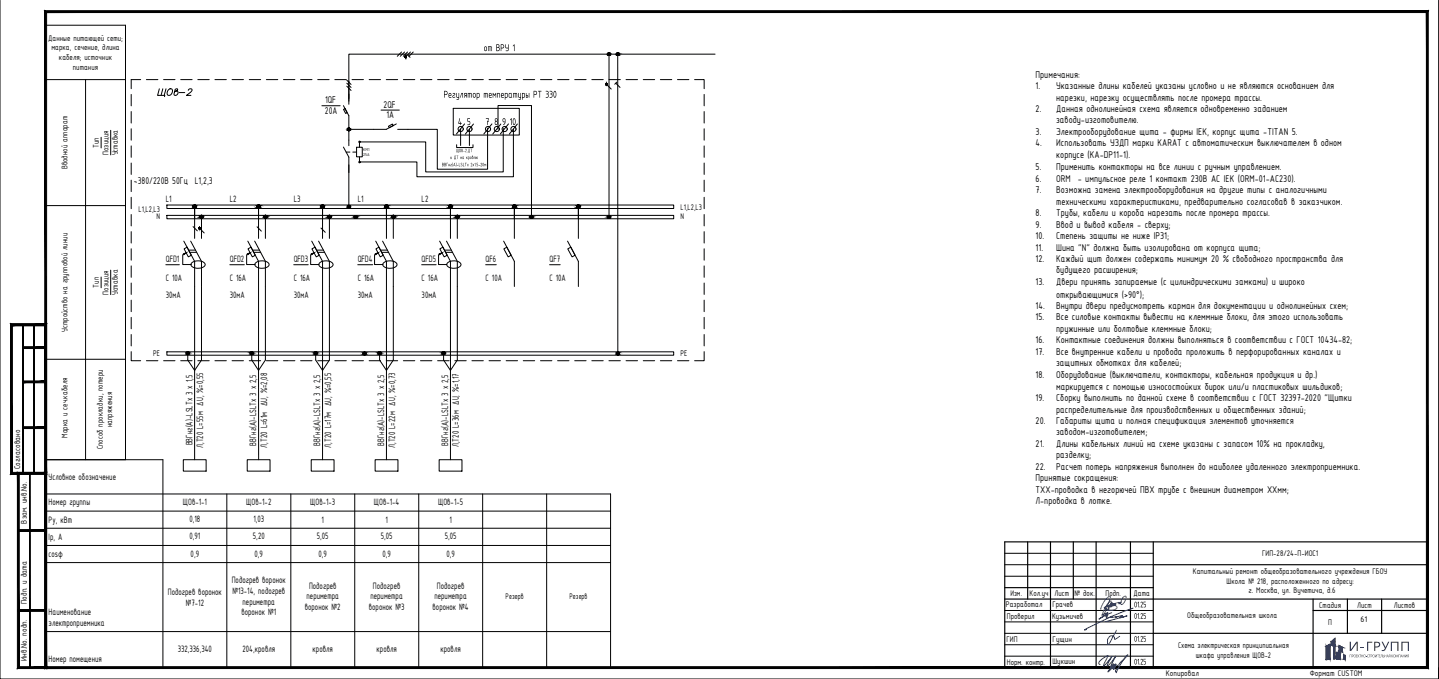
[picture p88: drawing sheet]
<svg xmlns="http://www.w3.org/2000/svg" width="630mm" height="297mm" viewBox="0 0 630 297" stroke-linecap="round" stroke-linejoin="round" font-family="sans-serif">
<defs><g id="words">
<text font-size="6.6" x="67.7" y="43.4">ЩОв-2</text>
<text font-size="5.6" fill="#193153" x="598" y="284.8">ГРУПП</text>
<g font-size="4.7">
<text x="211.7" y="22.4">от ВРУ</text>
<text x="224.3" y="22.4">1</text>
<text x="453.4" y="34">Примечания:</text>
<text x="453.4" y="39">1.</text>
<text x="462.4" y="39">Указанные длины кабелей указаны условно и не являются основанием для</text>
<text x="142.3" y="45.2">1QF</text>
<text x="168" y="47.1">2QF</text>
<text x="194.2" y="42.7">Регулятор температуры РТ</text>
<text x="238.7" y="42.7">330</text>
<text x="462.4" y="44">нарезки, нарезку осуществлять после промера трассы.</text>
<text x="142.2" y="49.8">20A</text>
<text x="169.2" y="51.7">1A</text>
<text x="453.4" y="49">2.</text>
<text x="462.4" y="49">Данная однолинейная схема является одновременно заданием</text>
<text x="462.4" y="54">заводу-изготовителю.</text>
<text x="200.4" y="54.7">4</text>
<text x="204.4" y="54.7">5</text>
<text x="212.5" y="54.7">7</text>
<text x="216.4" y="54.7">8</text>
<text x="219.8" y="54.7">9</text>
<text x="223.1" y="54.7">10</text>
<text x="453.4" y="59">3.</text>
<text x="462.4" y="59">Электрооборудование щита - фирмы IEK, корпус щита -TITAN 5.</text>
<text x="453.4" y="64">4.</text>
<text x="462.4" y="64">Использовать УЗДП марки KARAT c автоматическим выключателем в одном</text>
<text x="462.4" y="69.3">корпусе (KA-DP11-1).</text>
<text x="453.4" y="74.3">5.</text>
<text x="462.4" y="74.3">Применить контакторы на все линии с ручным управлением.</text>
<text x="58.6" y="80.4">~380/220В 50Гц L1,2,3</text>
<text x="453.4" y="79.6">6.</text>
<text x="462.4" y="79.6">ORM - импульсное реле 1 контакт 230В AC IEK (ORM-01-AC230).</text>
<text x="453.4" y="84.6">7.</text>
<text x="462.4" y="84.6">Возможна замена электрооборудования на другие типы с аналогичными</text>
<text x="462.4" y="89.6">техническими характеристиками, предварительно согласовав в заказчиком.</text>
<text x="453.4" y="94.6">8.</text>
<text x="462.4" y="94.6">Трубы, кабели и короба нарезать после промера трассы.</text>
<text x="453.4" y="99.6">9.</text>
<text x="462.4" y="99.6">Ввод и вывод кабеля - сверху;</text>
<text x="453.4" y="104.6">10.</text>
<text x="462.4" y="104.6">Степень защиты не ниже IP31;</text>
<text x="453.4" y="109.6">11.</text>
<text x="462.4" y="109.6">Шина &quot;N&quot; должна быть изолирована от корпуса щита;</text>
<text x="453.4" y="114.6">12.</text>
<text x="462.4" y="114.6">Каждый щит должен содержать минимум 20 % свободного пространства для</text>
<text x="462.4" y="119.6">будущего расширения;</text>
<text x="453.4" y="124.9">13.</text>
<text x="462.4" y="124.9">Двери принять запираемые (с цилиндрическими замками) и широко</text>
<text x="462.4" y="130.2">открывающимися (&gt;90°);</text>
<text x="453.4" y="135.2">14.</text>
<text x="462.4" y="135.2">Внутри двери предусмотреть карман для документации и однолинейных схем;</text>
<text x="453.4" y="140.2">15.</text>
<text x="462.4" y="140.2">Все силовые контакты вывести на клеммные блоки, для этого использовать</text>
<text x="462.4" y="145.2">пружинные или болтовые клеммные блоки;</text>
<text x="453.4" y="150.2">16.</text>
<text x="453.4" y="155.2">17.</text>
<text x="462.4" y="150.2">Контактные соединения должны выполняться в соответствии с ГОСТ 10434-82;</text>
<text x="462.4" y="155.2">Все внутренние кабели и провода проложить в перфорированных каналах и</text>
<text x="462.4" y="160.2">защитных обмотках для кабелей;</text>
<text x="453.4" y="165.5">18.</text>
<text x="462.4" y="165.5">Оборудование (выключатели, контакторы, кабельная продукция и др.)</text>
<text x="462.4" y="170.5">маркируется с помощью износостойких бирок или/и пластиковых шильдиков;</text>
<text x="453.4" y="175.5">19.</text>
<text x="462.4" y="175.5">Сборку выполнить по данной схеме в соответствии с ГОСТ 32397-2020 &quot;Щитки</text>
<text x="453.4" y="185.5">20.</text>
<text x="462.4" y="180.5">распределительные для производственных и общественных зданий;</text>
<text x="462.4" y="185.5">Габариты щита и полная спецификация элементов уточняется</text>
<text x="462.4" y="190.5">заводом-изготовителем;</text>
<text x="453.4" y="195.5">21.</text>
<text x="462.4" y="195.5">Длины кабельных линий на схеме указаны с запасом 10% на прокладку,</text>
<text x="462.4" y="200.5">разделку;</text>
<text x="453.4" y="205.5">22.</text>
<text x="462.4" y="205.5">Расчет потерь напряжения выполнен до наиболее удаленного электроприемника.</text>
<text x="453.4" y="210.5">Принятые сокращения:</text>
<text x="453.4" y="215.5">ТХХ-проводка в негорючей ПВХ трубе с внешним диаметром ХХмм;</text>
<text x="453.4" y="220.5">Л-проводка в лотке.</text>
</g>
<g font-size="4.4">
<text x="72.6" y="88.2">L1</text>
<text x="100.6" y="88.2">L2</text>
<text x="128.6" y="88.2">L3</text>
<text x="156.6" y="88.2">L1</text>
<text x="184.6" y="88.2">L2</text>
<text x="72.6" y="114.7">QFD1</text>
<text x="100.6" y="114.7">QFD2</text>
<text x="128.6" y="114.7">QFD3</text>
<text x="156.6" y="114.7">QFD4</text>
<text x="184.6" y="114.7">QFD5</text>
<text x="212.6" y="114.7">QF6</text>
<text x="240.6" y="114.7">QF7</text>
<text x="72.6" y="122.8">C 10A</text>
<text x="100.6" y="122.8">C 16A</text>
<text x="128.6" y="122.8">C 16A</text>
<text x="156.6" y="122.8">C 16A</text>
<text x="184.6" y="122.8">C 16A</text>
<text x="212.6" y="122.8">C 10A</text>
<text x="240.6" y="122.8">C 10A</text>
<text x="72.6" y="130.2">30мА</text>
<text x="100.6" y="130.2">30мА</text>
<text x="128.6" y="130.2">30мА</text>
<text x="156.6" y="130.2">30мА</text>
<text x="184.6" y="130.2">30мА</text>
<text x="84.2" y="194.8" transform="rotate(-90 84.2 194.8)">ВВГнг(А)-LSLTx 3 x 1,5</text>
<text x="88.9" y="196" transform="rotate(-90 88.9 196)">Л,Т20 L=55м ∆U, %=0,55</text>
<text x="112.2" y="195.1" transform="rotate(-90 112.2 195.1)">ВВГнг(А)-LSLTx 3 x 2,5</text>
<text x="117" y="195.8" transform="rotate(-90 117 195.8)">Л,Т20 L=61м ∆U, %=2,08</text>
<text x="140.3" y="195.1" transform="rotate(-90 140.3 195.1)">ВВГнг(А)-LSLTx 3 x 2,5</text>
<text x="144.9" y="195.8" transform="rotate(-90 144.9 195.8)">Л,Т20 L=17м ∆U, %=0,55</text>
<text x="168.2" y="195.1" transform="rotate(-90 168.2 195.1)">ВВГнг(А)-LSLTx 3 x 2,5</text>
<text x="173" y="196" transform="rotate(-90 173 196)">Л,Т20 L=22м ∆U, %=0,73</text>
<text x="196.3" y="195.1" transform="rotate(-90 196.3 195.1)">ВВГнг(А)-LSLTx 3 x 2,5</text>
<text x="201" y="195.6" transform="rotate(-90 201 195.6)">Л,Т20 L=36м ∆U, %=1,17</text>
<text x="21.3" y="210">Условное обозначение</text>
<text x="21.3" y="220.8">Номер группы</text>
<text x="80.1" y="221">ЩОв-1-1</text>
<text x="107.8" y="221">ЩОв-1-2</text>
<text x="135.8" y="221">ЩОв-1-3</text>
<text x="163.7" y="221">ЩОв-1-4</text>
<text x="191.8" y="221">ЩОв-1-5</text>
<text x="21.3" y="228.8">Py, кВт</text>
<text x="82.9" y="228.5">0,18</text>
<text x="111" y="228.5">1,03</text>
<text x="140.8" y="228.8">1</text>
<text x="168.8" y="228.8">1</text>
<text x="196.8" y="228.8">1</text>
<text x="21.3" y="236.2">Ip, А</text>
<text x="82.9" y="236">0,91</text>
<text x="110.7" y="236">5,20</text>
<text x="138.7" y="236">5,05</text>
<text x="166.8" y="236">5,05</text>
<text x="194.7" y="236">5,05</text>
<text x="21.3" y="243.7">cosφ</text>
<text x="83.5" y="243.5">0,9</text>
<text x="111.5" y="243.5">0,9</text>
<text x="139.5" y="243.5">0,9</text>
<text x="167.5" y="243.5">0,9</text>
<text x="195.5" y="243.5">0,9</text>
<text x="101.5" y="255.1">Подогрев воронок</text>
<text x="135.3" y="257.5">Подогрев</text>
<text x="163.3" y="257.5">Подогрев</text>
<text x="191.3" y="257.5">Подогрев</text>
<text x="73.5" y="260.3">Подогрев воронок</text>
<text x="101.7" y="259.8">№13-14, подогрев</text>
<text x="134.2" y="262.2">периметра</text>
<text x="162.2" y="262.2">периметра</text>
<text x="190.2" y="262.2">периметра</text>
<text x="21.3" y="269.2">Наименование</text>
<text x="81.3" y="265">№7-12</text>
<text x="105.7" y="269.2">воронок №1</text>
<text x="106.2" y="264.5">периметра</text>
<text x="133.5" y="266.9">воронок №2</text>
<text x="161.5" y="266.9">воронок №3</text>
<text x="189.4" y="266.9">воронок №4</text>
<text x="21.3" y="273.9">электроприемника</text>
<text x="77.8" y="285.3">332,336,340</text>
<text x="106.2" y="285.2">204,кровля</text>
<text x="136.9" y="285.2">кровля</text>
<text x="164.9" y="285.2">кровля</text>
<text x="192.9" y="285.2">кровля</text>
<text x="21.3" y="289.8">Номер помещения</text>
</g>
<g font-size="3.9">
<text x="21.1" y="17.9">Данные питающей сети;</text>
<text x="22.5" y="22.1">марка, сечение, длина</text>
<text x="25.8" y="26.3">кабеля; источник</text>
<text x="31.9" y="30.4">питания</text>
<text x="43.3" y="64.7" transform="rotate(-90 43.3 64.7)">Тип</text>
<text x="47.5" y="67.8" transform="rotate(-90 47.5 67.8)">Позиция</text>
<text x="51.6" y="68" transform="rotate(-90 51.6 68)">Уставка</text>
<text x="29.6" y="74.1" transform="rotate(-90 29.6 74.1)">Вводной аппарат</text>
<text x="60.7" y="92.9">L1,L2,L3</text>
<text x="68.5" y="95.8">N</text>
<text x="298" y="91.7">L1,L2,L3</text>
<text x="298" y="95.8">N</text>
<text x="43.3" y="125.9" transform="rotate(-90 43.3 125.9)">Тип</text>
<text x="47.5" y="128.9" transform="rotate(-90 47.5 128.9)">Позиция</text>
<text x="51.6" y="129.2" transform="rotate(-90 51.6 129.2)">Уставка</text>
<text x="29.6" y="145.2" transform="rotate(-90 29.6 145.2)">Устройство на групповой линии</text>
<text x="67.1" y="155.9">PE</text>
<text x="298" y="155.9">PE</text>
<text x="29.6" y="191.5" transform="rotate(-90 29.6 191.5)">Марка и сеч.кабеля</text>
<text x="49.1" y="186.9" transform="rotate(-90 49.1 186.9)">напряжения</text>
<text x="45" y="196.6" transform="rotate(-90 45 196.6)">Способ прокладки, потери</text>
<text x="8.8" y="205.4" transform="rotate(-90 8.8 205.4)">Согласовано</text>
<text x="11.8" y="229.1" transform="rotate(-90 11.8 229.1)">Взам. инв.No.</text>
<text x="552.6" y="243.4">ГИП-28/24-П-ИОС1</text>
<text x="522.3" y="251.3">Капитальный ремонт общеобразовательного учреждения ГБОУ</text>
<text x="537" y="255.4">Школа № 218, расположенного по адресу:</text>
<text x="442.4" y="260.8">Изм.</text>
<text x="450.8" y="260.8">Кол.уч</text>
<text x="461.8" y="260.8">Лист</text>
<text x="470.5" y="260.8">№ док.</text>
<text x="484" y="260.8">Подп.</text>
<text x="496.3" y="260.6">Дата</text>
<text x="546.7" y="259.6">г. Москва, ул. Вучетича, д.6</text>
<text x="11.8" y="264.1" transform="rotate(-90 11.8 264.1)">Подп. и дата</text>
<text x="440.4" y="265.6">Разработал</text>
<text x="460.8" y="265.7">Грачев</text>
<text x="496.5" y="265.7">01.25</text>
<text x="577.6" y="265.8">Стадия</text>
<text x="594.2" y="265.8">Лист</text>
<text x="610.3" y="265.8">Листов</text>
<text x="440.9" y="270.9">Проверил</text>
<text x="460.6" y="270.7">Кузьмичев</text>
<text x="496.5" y="270.7">01.25</text>
<text x="519.9" y="270.3">Общеобразовательная школа</text>
<text x="581.6" y="273.3">П</text>
<text x="595.6" y="271.9">61</text>
<text x="440.7" y="280.9">ГИП</text>
<text x="460.9" y="280.7">Гущин</text>
<text x="496.5" y="280.7">01.25</text>
<text x="515.8" y="283.5">Схема электрическая принципиальная</text>
<text x="523.6" y="287.7">шкафа управления ЩОВ-2</text>
<text x="11.8" y="289" transform="rotate(-90 11.8 289)">Инв.No. подп.</text>
<text x="440.8" y="290.8">Норм. контр.</text>
<text x="460.8" y="290.6">Шукшин</text>
<text x="496.5" y="290.7">01.25</text>
<text x="510.5" y="295.8">Копировал</text>
<text x="573.4" y="295.8">Формат CUSTOM</text>
</g>
<g font-size="3.8">
<text x="221.4" y="262.1">Резерв</text>
<text x="249.4" y="262.1">Резерв</text>
</g>
<g font-size="2.3">
<text x="197.1" y="69.6">к</text>
<text x="202.7" y="66.6">-2.</text>
<text x="204.7" y="66.6">ДТ</text>
<text x="193.4" y="72.8">ВГнг</text>
<text x="212" y="72.8">м</text>
</g>
<g font-size="1.9">
<text x="159" y="66">КМ1</text>
<text x="159" y="68.1">25А</text>
</g>
</g></defs>
<!-- layer: 0 -->
<g fill="none" stroke="#000" stroke-width=".44">
<path d="M20 11h34.9v190.1h-34.9zM20 34.8h34.9M37.5 34.8v166.3M61.6 34.8h-4.2v4M64.1 34.8h5M71.6 34.8h5M79.1 34.8h5M86.6 34.8h5M94.1 34.8h5M101.6 34.8h5M109.1 34.8h5M116.6 34.8h5"/>
<path d="M124.1 34.8h5M131.6 34.8h5M139.1 34.8h5M146.6 34.8h5M151.8 35.1l1.9 1.8M151.8 36.4l1.9 1.9M151.8 37.7l1.9 1.9M152.7 35.5v10.1M154.1 34.8h5M161.6 34.8h5M169.1 34.8h5M175.8 22.8l-1.9 1.8"/>
<path d="M176.6 34.8h5M177.1 22.8l-1.8 1.8M178.4 22.8l-1.8 1.8M178.6 24.2l.9 .9M179.7 22.8l-1.9 1.8M180.9 22.8l-1.8 1.8M184.1 34.8h5M191.6 34.8h5M199.1 34.8h5M206.6 34.8h5M214.1 34.8h5M221.6 34.8h5"/>
<path d="M229.1 34.8h5M236.6 34.8h5M244.1 34.8h5M251.6 34.8h5M259.1 34.8h5M265.8 37.1l1.8 1.9M266.6 34.8h5M266.7 23.7v71.2M269.6 36.4l1.9 1.9M270.1 35.9l-.9 1M270.5 23.7v131M274.1 34.8h5"/>
<path d="M281.6 34.8h5M289.1 34.8h5M296.6 34.8h5M304.1 34.8h4.2v4M313.1 23.7h-160.4v20.6M48.5 57v10.8M57.4 41.3v5M57.4 48.8v5M57.4 56.3v5M140.9 46.3h8M150.4 46.2l2.3 4.4v13.1M150.4 47.9l.7-.4 .9 1.8-.7 .3z"/>
<path d="M166.8 48.2h8M170.1 55.2l1.7-.9 .4 .6-1.8 1zM173.5 54.2l-4.4 2.4h-16.4M198.5 47.4h28.9v11.7h-28.9zM201.7 56.5v7.2M203.4 54.2l-3.5 4.4M205.5 56.5v7.2M207.3 54.3l-3.5 4.4M213.5 56v18h-22v-17.4h-17.4M215.4 54.2l-3.6 4.4M218.1 56.6v-10.4h14.6v48.7M219.3 54.3l-3.6 4.4"/>
<path d="M220.3 56.1v19.1h-33.9v-13.1h-29v2.3M222.6 54.2l-3.5 4.4M224.8 56.5v20.8h-42.3v-6.4h-24.8M226.5 54.3l-3.5 4.4M308.3 41.3v5M308.3 48.8v5M308.3 56.3v5M44.3 60.1v4.6M57.4 63.8v5M57.4 71.3v5M57.4 78.8v5M150.4 64.3l2.3 4.4v21.8"/>
<path d="M151.6 66.5h1.6M154.5 66.5h1.6M156.1 64.4h2.5v4.2h-2.5zM157.4 68.6v2.3M199.9 63.3v1.2h7.2v-1.2M308.3 63.8v5M308.3 71.3v5M308.3 78.8v5M20 89.9h34.9M57.4 86.3v5M57.4 93.8v5M73.1 89.7h221.9v1.5h-221.9z"/>
<path d="M73.1 94.2h221.9v1.5h-221.9zM84.5 99.1l1.9 1.9M85.2 90.3v14M88.2 94.8v9.5M112.6 99.2l1.8 1.9M113.2 90.3v14M116.2 94.8v9.5M140.5 99.8l1.9 1.8M141.2 90.3v14M144.2 94.8v9.5M169.2 90.3v14M172.2 94.8v9.5"/>
<path d="M197.2 90.3v14M200.2 94.8v9.5M225.2 90.3v14M253.2 90.3v14M308.3 86.3v5M308.3 93.8v5M48.5 118.2v10.7M57.4 101.3v5M57.4 108.8v5M57.4 116.3v5M72.6 115.8h5.9M80.5 105.5l4.7 8.8v86.8"/>
<path d="M80.6 108.9l1.3-.8 1.9 3.6-1.3 .7zM81.5 110.6l-1.5 .8v4.3h3.6M82.6 109.4h3M83.1 110.4h3M83.5 105.5l4.7 8.8v43.2l-3 4.5-3-4.5v-3M83.8 115.1a4.2 4.2 0 0 1 6 .5 3 3 0 0 1-3.8 1.7 1.79 1.79 0 0 1-2.2-2.2zM87.5 100.1l1.9 1.8M100.6 115.8h6.4M108.5 105.5l4.7 8.8v86.8M108.6 108.9l1.3-.8 1.9 3.6-1.3 .7zM109.5 110.6l-1.5 .8v4.3h3.6M110.6 109.4h3"/>
<path d="M111.1 110.4h3M111.5 105.5l4.7 8.8v43.2l-3 4.5-3-4.5v-3M111.8 115.1a4.2 4.2 0 0 1 6 .5 3 3 0 0 1-3.8 1.7 1.83 1.83 0 0 1-2.2-2.2zM128.6 115.8h6.4M136.5 105.5l4.7 8.8v86.8M136.6 108.9l1.3-.8 1.9 3.6-1.3 .7zM137.5 110.6l-1.5 .8v4.3h3.6M138.6 109.4h3M139.1 110.4h3M139.5 105.5l4.7 8.8v43.2l-3 4.5-3-4.5v-3M139.8 115.1a4.2 4.2 0 0 1 6 .5 3 3 0 0 1-3.8 1.7 1.79 1.79 0 0 1-2.2-2.2zM156.6 115.8h6.6"/>
<path d="M164.5 105.5l4.7 8.8v86.8M164.6 108.9l1.3-.8 1.9 3.6-1.3 .7zM165.5 110.6l-1.5 .8v4.3h3.6M166.6 109.4h3M167.1 110.4h3M167.5 105.5l4.7 8.8v43.2l-3 4.5-3-4.5v-3M167.8 115.1a4.2 4.2 0 0 1 6 .5 3 3 0 0 1-3.8 1.7 1.83 1.83 0 0 1-2.2-2.2zM184.6 115.8h6.4M192.5 105.5l4.7 8.8v86.8M192.6 108.9l1.3-.8 1.9 3.6-1.3 .7zM193.5 110.6l-1.5 .8v4.3h3.6M194.6 109.4h3"/>
<path d="M195.1 110.4h3M195.5 105.5l4.7 8.8v43.2l-3 4.5-3-4.5v-3M195.8 115.1a4.2 4.2 0 0 1 6 .5 3 3 0 0 1-3.8 1.7 1.79 1.79 0 0 1-2.2-2.2zM212.6 115.8h4.7M220.5 105.5l4.7 8.8v11M220.6 108.9l1.3-.8 1.9 3.6-1.3 .7zM240.6 115.8h4.7M248.5 105.5l4.7 8.8v11M248.6 108.9l1.3-.8 1.9 3.6-1.3 .7zM308.3 101.3v5M308.3 108.8v5M308.3 116.3v5"/>
<path d="M44.3 121.2v4.7M57.4 123.8v5M57.4 131.3v5M57.4 138.8v5M308.3 123.8v5M308.3 131.3v5M308.3 138.8v5M20 157.2h34.9M57.4 153.8v4h4.2M57.4 146.3v5M64.1 157.8h5M71.6 157.8h5"/>
<path d="M73.1 153.9h221.9v1.5h-221.9zM79.1 157.8h5M86.6 157.8h5M94.1 157.8h5M101.6 157.8h5M109.1 157.8h5M116.6 157.8h5M124.1 157.8h5M131.6 157.8h5M139.1 157.8h5M146.6 157.8h5M154.1 157.8h5"/>
<path d="M161.6 157.8h5M169.1 157.8h5M176.6 157.8h5M184.1 157.8h5M191.6 157.8h5M199.1 157.8h5M206.6 157.8h5M214.1 157.8h5M221.6 157.8h5M229.1 157.8h5M236.6 157.8h5M244.1 157.8h5"/>
<path d="M251.6 157.8h5M259.1 157.8h5M266.6 157.8h5M274.1 157.8h5M281.6 157.8h5M289.1 157.8h5M296.6 157.8h5M308.3 153.8v4h-4.2M308.3 146.3v5M20 216.1h247.3v76h-247.3v-91h51.3v91M80.3 201.1h10v5h-10zM99.3 216.1v76"/>
<path d="M108.2 201.1h10v5h-10zM127.3 216.1v76M136.3 201.1h10v5h-10zM155.3 216.1v76M164.3 201.1h9.9v5h-9.9zM183.3 216.1v76M192.3 201.1h10v5h-10zM211.3 216.1v76M239.4 216.1v76M20 223.6h247.3M20 231.1h247.3M20 238.6h247.3"/>
<path d="M20 246.1h247.3M439.9 242h65.1M439.9 247h65.1M439.9 252.1h65.1M20 276.3h247.3M439.9 267.1h65.1M439.9 272.1h65.1M439.9 277.1h65.1M439.9 282.1h65.1M439.9 287h65.1"/>
<circle cx="177.6" cy="24.8" r=".32"/>
<circle cx="265.6" cy="36.9" r=".32"/>
<circle cx="266.7" cy="23.7" r=".61"/>
<circle cx="270.5" cy="23.7" r=".61"/>
<circle cx="152.8" cy="56.6" r=".61"/>
<circle cx="201.7" cy="56.4" r="1.12"/>
<circle cx="205.5" cy="56.4" r="1.12"/>
<circle cx="213.7" cy="56.4" r="1.12"/>
<circle cx="217.5" cy="56.4" r="1.12"/>
<circle cx="221" cy="56.4" r="1.12"/>
<circle cx="224.8" cy="56.4" r="1.12"/>
<circle cx="157.4" cy="62.1" r=".32"/>
<circle cx="157.4" cy="70.9" r=".32"/>
<circle cx="85.2" cy="90.3" r=".61"/>
<circle cx="87.4" cy="99.8" r=".32"/>
<circle cx="88.2" cy="94.8" r=".61"/>
<circle cx="113.2" cy="90.3" r=".61"/>
<circle cx="116.2" cy="94.8" r=".61"/>
<circle cx="141.2" cy="90.3" r=".61"/>
<circle cx="144.3" cy="94.8" r=".61"/>
<circle cx="152.8" cy="90.4" r=".61"/>
<circle cx="155.8" cy="94.9" r=".61"/>
<circle cx="169.2" cy="90.3" r=".61"/>
<circle cx="172.2" cy="94.8" r=".61"/>
<circle cx="197.3" cy="90.3" r=".61"/>
<circle cx="200.3" cy="94.8" r=".61"/>
<circle cx="225.2" cy="90.3" r=".61"/>
<circle cx="232.7" cy="94.9" r=".61"/>
<circle cx="253.3" cy="90.3" r=".61"/>
<circle cx="266.7" cy="94.9" r=".61"/>
<circle cx="82.2" cy="154.5" r=".61"/>
<circle cx="110.3" cy="154.5" r=".61"/>
<circle cx="138.2" cy="154.5" r=".61"/>
<circle cx="159.6" cy="154.7" r=".61"/>
<circle cx="166.2" cy="154.5" r=".61"/>
<circle cx="194.2" cy="154.5" r=".61"/>
<circle cx="270.5" cy="154.7" r=".61"/>
</g>
<g fill="#000" stroke="#000" stroke-width=".44">
<path d="M177.3 24.7v.3zM177.9 24.7v.3zM265.8 36.7v.3zM266.5 23.1h.3zM266.5 24.3h.3zM270.3 23.1h.4zM152.6 56h.3zM152.6 57.2h.3zM85 89.7h.4zM85 90.9h.4zM87 99.7v.3zM88.1 94.3h.3z"/>
<path d="M88.1 95.4h.3zM113.1 89.7h.3zM113.1 90.9h.3zM116 94.3h.4zM141.1 89.7h.3zM141.1 90.9h.3zM144.1 95.4h.3zM152.6 89.9h.3zM152.6 91h.3zM155.6 94.4h.3zM155.6 95.5h.3zM169 89.7h.4z"/>
<path d="M172 94.3h.4zM172 95.4h.4zM197.1 90.9h.3zM200.1 95.4h.3zM225 89.7h.4zM232.5 94.4h.4zM232.5 95.5h.4zM253.1 90.9h.3zM266.5 95.5h.3zM80.3 111l1.2-.4-1 .8zM108.3 111l1.2-.4-1 .8zM136.3 111l1.2-.4-1 .8z"/>
<path d="M164.3 111l1.2-.4-1 .8zM192.3 111l1.2-.4-1 .8zM82 155.1h.4zM82 154h.4zM110.1 155.1h.3zM110.1 154h.3zM138 155.1h.4zM138 154h.4zM159.4 154.1h.4zM159.4 155.2h.4zM166.1 155.1h.3zM166.1 154h.3z"/>
<path d="M194.1 155.1h.3zM194.1 154h.3zM270.3 154.1h.4z"/>
<path d="M177.3 24.7l.1 .3zM177.3 24.7l.1 .3z"/>
<path d="M177.4 24.7v.4zM177.4 24.6v.5z"/>
<path d="M177.4 24.6l.1 .5zM177.4 24.6l.1 .5z"/>
<path d="M177.5 24.6v.5zM177.5 24.6v.5z"/>
<path d="M177.5 24.5v.6zM177.5 24.5v.6z"/>
<path d="M177.5 24.5l.1 .6zM177.5 24.5l.1 .6z"/>
<path d="M177.6 24.5l.1 .6zM177.6 24.5l.1 .6z"/>
<path d="M177.7 24.5v.6zM177.7 24.5v.6z"/>
<path d="M177.7 24.5v.6zM177.7 24.5l.1 .6z"/>
<path d="M177.8 24.6v.5zM177.8 24.6v.5z"/>
<path d="M177.8 24.6v.5zM177.8 24.6v.4z"/>
<path d="M177.8 24.7v.3zM177.8 24.7l.1 .3z"/>
<path d="M265.3 36.7l-.1 .3zM265.3 36.7v.3z"/>
<path d="M265.3 36.7v.3zM265.3 36.7v.4z"/>
<path d="M265.3 36.7v.4zM265.3 36.6v.5z"/>
<path d="M265.3 36.6v.5zM265.4 36.6v.6z"/>
<path d="M265.4 36.6v.6zM265.4 36.6v.6z"/>
<path d="M265.4 36.6v.6zM265.5 36.6v.6z"/>
<path d="M265.5 36.6v.6zM265.6 36.6l-.1 .6z"/>
<path d="M265.6 36.6v.6zM265.6 36.6v.6z"/>
<path d="M265.6 36.6v.6zM265.6 36.6v.6z"/>
<path d="M265.6 36.6v.6zM265.7 36.6l-.1 .6z"/>
<path d="M265.7 36.6v.6zM265.7 36.6v.6z"/>
<path d="M265.7 36.6v.5zM265.8 36.7l-.1 .4z"/>
<path d="M265.8 36.7v.4zM265.8 36.7v.4z"/>
<path d="M266.5 23.1h.4zM266.4 23.1h.5z"/>
<path d="M266.4 23.1l.6 .1zM266.3 23.2h.7z"/>
<path d="M266.4 24.2h.5zM266.4 24.2l.4 .1z"/>
<path d="M266.3 23.2l.8 .1zM266.3 23.2l.8 .1z"/>
<path d="M266.3 24.2h.7zM266.3 24.2h.6z"/>
<path d="M266.2 23.3l1 .1zM266.2 23.3l1 .1z"/>
<path d="M266.2 24.1h.9zM266.2 24.1l.8 .1z"/>
<path d="M266.1 23.4l1.1 .1zM266.1 23.4l1.1 .1z"/>
<path d="M266.1 24h1.1zM266.1 24l1 .1z"/>
<path d="M266.1 23.5l1.2 .1zM266.1 23.5l1.2 .1z"/>
<path d="M266.1 23.9h1.1zM266.1 23.9l1.1 .1z"/>
<path d="M266.1 23.6l1.2 .1zM266.1 23.6l1.2 .1z"/>
<path d="M266.1 23.7l1.2 .1zM266.1 23.7l1.2 .1z"/>
<path d="M266.1 23.8h1.2zM266.1 23.8l1.1 .1z"/>
<path d="M270.3 23.1h.5zM270.3 23.1h.5z"/>
<path d="M270.3 24.3h.4zM270.3 24.3h.3z"/>
<path d="M270.3 23.1l.6 .1zM270.3 23.1l.6 .1z"/>
<path d="M270.3 24.2h.5zM270.3 24.2l.4 .1z"/>
<path d="M270.2 23.2l.8 .1zM270.1 23.3h.9z"/>
<path d="M270.2 24.2h.7zM270.2 24.2h.6z"/>
<path d="M270.1 23.3l.9 .1zM270.1 23.3l.9 .1z"/>
<path d="M270.1 24.1h.9zM270.1 24.1l.8 .1z"/>
<path d="M270 23.4l1.1 .1zM270 23.4l1.1 .1z"/>
<path d="M270 24h1zM270 24l1 .1z"/>
<path d="M270 23.5l1.1 .1zM270 23.5l1.1 .1z"/>
<path d="M269.9 23.6l1.2 .1zM269.9 23.6l1.2 .1z"/>
<path d="M269.9 23.8l1.2 .1zM269.9 23.8l1.2 .1z"/>
<path d="M270 23.9h1.1zM270 23.9l1 .1z"/>
<path d="M269.9 23.7h1.2zM269.9 23.7l1.2 .1z"/>
<path d="M152.6 56h.4zM152.5 56h.5z"/>
<path d="M152.5 56l.6 .1zM152.4 56.1h.7z"/>
<path d="M152.5 57.1h.5zM152.5 57.1l.4 .1z"/>
<path d="M152.4 56.1l.8 .1zM152.4 56.1l.8 .1z"/>
<path d="M152.4 57.1h.7zM152.4 57.1h.6z"/>
<path d="M152.3 56.2l.9 .1zM152.3 56.2l.9 .1z"/>
<path d="M152.3 57h.9zM152.3 57l.8 .1z"/>
<path d="M152.2 56.3l1.1 .1zM152.2 56.3l1.1 .1z"/>
<path d="M152.2 56.9h1zM152.2 56.9l1 .1z"/>
<path d="M152.2 56.4l1.1 .1zM152.2 56.4l1.1 .1z"/>
<path d="M152.2 56.8h1.1zM152.2 56.8l1 .1z"/>
<path d="M152.1 56.5l1.2 .1zM152.1 56.5l1.2 .1z"/>
<path d="M152.1 56.6l1.2 .1zM152.1 56.6l1.2 .1z"/>
<path d="M152.1 56.7h1.2zM152.1 56.7l1.2 .1z"/>
<path d="M85 89.7l.5 .1zM85 89.8h.5z"/>
<path d="M85 89.7l.5 .1zM85 89.8h.5z"/>
<path d="M85 89.8l.6 .1zM84.8 89.9h.8z"/>
<path d="M85 90.9h.5zM85 90.9h.4z"/>
<path d="M85 89.8l.6 .1zM84.8 89.9h.8z"/>
<path d="M85 90.9h.5zM85 90.9h.4z"/>
<path d="M84.8 89.9h.8zM84.8 89.9h.8z"/>
<path d="M84.8 90.8h.8zM84.8 90.8l.7 .1z"/>
<path d="M84.8 89.9h.8zM84.8 89.9h.8z"/>
<path d="M84.8 90.8h.8zM84.8 90.8l.7 .1z"/>
<path d="M84.8 89.9l.9 .1zM84.8 89.9l.9 .1z"/>
<path d="M84.8 90.7h.8zM84.8 90.7l.8 .1z"/>
<path d="M84.8 89.9l.9 .1zM84.8 89.9l.9 .1z"/>
<path d="M84.8 90.7h.8zM84.8 90.7l.8 .1z"/>
<path d="M84.7 90l1.1 .1zM84.7 90l1.1 .1z"/>
<path d="M84.7 90.6h1zM84.7 90.6l.9 .1z"/>
<path d="M84.7 90l1.1 .1zM84.7 90l1.1 .1z"/>
<path d="M84.7 90.6h1zM84.7 90.6l.9 .1z"/>
<path d="M84.7 90.1l1.1 .1zM84.7 90.1l1.1 .1z"/>
<path d="M84.7 90.5h1.1zM84.7 90.5l1 .1z"/>
<path d="M84.7 90.1l1.1 .1zM84.7 90.1l1.1 .1z"/>
<path d="M84.7 90.5h1.1zM84.7 90.5l1 .1z"/>
<path d="M84.6 90.2l1.2 .1zM84.6 90.2l1.2 .1z"/>
<path d="M84.6 90.3l1.2 .2zM84.6 90.3l1.2 .2z"/>
<path d="M84.6 90.5h1.2zM84.6 90.5h1.2z"/>
<path d="M84.6 90.2l1.2 .1zM84.6 90.2l1.2 .1z"/>
<path d="M84.6 90.3l1.2 .2zM84.6 90.3l1.2 .2z"/>
<path d="M84.6 90.5h1.2zM84.6 90.5h1.2z"/>
<path d="M87 99.7v.3zM87.1 99.6v.4z"/>
<path d="M87.1 99.6v.4zM87.1 99.6v.5z"/>
<path d="M87.2 99.6l-.1 .5zM87.2 99.6v.5z"/>
<path d="M87.2 99.6v.5zM87.2 99.6v.5z"/>
<path d="M87.2 99.6v.5zM87.2 99.5v.6z"/>
<path d="M87.2 99.5v.6zM87.3 99.5l-.1 .6z"/>
<path d="M87.3 99.5v.6zM87.4 99.5l-.1 .6z"/>
<path d="M87.4 99.5v.6zM87.4 99.6v.5z"/>
<path d="M87.4 99.6v.5zM87.5 99.6l-.1 .5z"/>
<path d="M87.5 99.6v.5zM87.5 99.6v.5z"/>
<path d="M87.5 99.6v.5zM87.6 99.6l-.1 .5z"/>
<path d="M87.6 99.6v.4zM87.6 99.7v.3z"/>
<path d="M87.6 99.7v.3zM87.6 99.7v.3z"/>
<path d="M88.1 94.3h.4zM87.9 94.3h.6z"/>
<path d="M88.1 94.3h.4zM87.9 94.3h.6z"/>
<path d="M87.9 94.3h.7zM87.8 94.3h.8z"/>
<path d="M87.9 95.4h.6zM87.9 95.4h.5z"/>
<path d="M87.9 94.3h.7zM87.8 94.3h.8z"/>
<path d="M87.9 95.4h.6zM87.9 95.4h.5z"/>
<path d="M87.8 94.3l.8 .1zM87.8 94.4h.8z"/>
<path d="M87.8 95.3h.8zM87.8 95.3l.7 .1z"/>
<path d="M87.8 94.3l.8 .1zM87.8 94.4h.8z"/>
<path d="M87.8 95.3h.8zM87.8 95.3l.7 .1z"/>
<path d="M87.8 94.4l.9 .1zM87.8 94.4l.9 .1z"/>
<path d="M87.8 95.2h.8zM87.8 95.2l.8 .1z"/>
<path d="M87.8 94.4l.9 .1zM87.8 94.4l.9 .1z"/>
<path d="M87.8 95.2h.8zM87.8 95.2l.8 .1z"/>
<path d="M87.7 94.5l1.1 .1zM87.7 94.5l1.1 .1z"/>
<path d="M87.7 95.2h1zM87.7 95.2h.9z"/>
<path d="M87.7 94.5l1.1 .1zM87.7 94.5l1.1 .1z"/>
<path d="M87.7 95.2h1zM87.7 95.2h.9z"/>
<path d="M87.7 94.6l1.1 .1zM87.7 94.6l1.1 .1z"/>
<path d="M87.7 95h1.1zM87.7 95l1 .2z"/>
<path d="M87.7 94.6l1.1 .1zM87.7 94.6l1.1 .1z"/>
<path d="M87.7 95h1.1zM87.7 95l1 .2z"/>
<path d="M87.6 94.7l1.2 .1zM87.6 94.7l1.2 .1z"/>
<path d="M87.6 94.8l1.2 .1zM87.6 94.8l1.2 .1z"/>
<path d="M87.6 94.9h1.2zM87.6 94.9l1.2 .1z"/>
<path d="M87.6 94.7l1.2 .1zM87.6 94.7l1.2 .1z"/>
<path d="M87.6 94.8l1.2 .1zM87.6 94.8l1.2 .1z"/>
<path d="M87.6 94.9h1.2zM87.6 94.9l1.2 .1z"/>
<path d="M113.1 89.7l.4 .1zM112.9 89.8h.6z"/>
<path d="M113.1 89.7l.4 .1zM112.9 89.8h.6z"/>
<path d="M112.9 89.8l.7 .1zM112.9 89.8l.7 .1z"/>
<path d="M112.9 90.9h.6zM112.9 90.9h.5z"/>
<path d="M112.9 89.8l.7 .1zM112.9 89.8l.7 .1z"/>
<path d="M112.9 90.9h.6zM112.9 90.9h.5z"/>
<path d="M112.9 89.9h.8zM112.8 89.9h.9z"/>
<path d="M112.9 90.8h.7zM112.9 90.8l.6 .1z"/>
<path d="M112.9 89.9h.8zM112.8 89.9h.9z"/>
<path d="M112.9 90.8h.7zM112.9 90.8l.6 .1z"/>
<path d="M112.8 89.9l.9 .1zM112.8 89.9l.9 .1z"/>
<path d="M112.8 90.7h.9zM112.8 90.7l.8 .1z"/>
<path d="M112.8 89.9l.9 .1zM112.8 89.9l.9 .1z"/>
<path d="M112.8 90.7h.9zM112.8 90.7l.8 .1z"/>
<path d="M112.7 90l1.1 .1zM112.7 90l1.1 .1z"/>
<path d="M112.7 90.6h1zM112.7 90.6l1 .1z"/>
<path d="M112.7 90l1.1 .1zM112.7 90l1.1 .1z"/>
<path d="M112.7 90.6h1zM112.7 90.6l1 .1z"/>
<path d="M112.6 90.1l1.2 .1zM112.6 90.1l1.2 .1z"/>
<path d="M112.6 90.2l1.2 .1zM112.6 90.2l1.2 .1z"/>
<path d="M112.6 90.5h1.2zM112.6 90.5h1.2z"/>
<path d="M112.6 90.5h1.2zM112.6 90.5l1.1 .1z"/>
<path d="M112.6 90.1l1.2 .1zM112.6 90.1l1.2 .1z"/>
<path d="M112.6 90.2l1.2 .1zM112.6 90.2l1.2 .1z"/>
<path d="M112.6 90.5h1.2zM112.6 90.5h1.2z"/>
<path d="M112.6 90.5h1.2zM112.6 90.5l1.1 .1z"/>
<path d="M112.6 90.3h1.2zM112.6 90.3l1.2 .2z"/>
<path d="M112.6 90.3h1.2zM112.6 90.3l1.2 .2z"/>
<path d="M116 94.3h.5zM116 94.3h.5z"/>
<path d="M116 95.4h.4zM116 95.4h.3z"/>
<path d="M116 94.3h.5zM116 94.3h.5z"/>
<path d="M116 95.4h.4zM116 95.4h.3z"/>
<path d="M116 94.3h.6zM115.9 94.3h.7z"/>
<path d="M116 95.4h.5zM116 95.4h.4z"/>
<path d="M116 94.3h.6zM115.9 94.3h.7z"/>
<path d="M116 95.4h.5zM116 95.4h.4z"/>
<path d="M115.9 94.3l.8 .1zM115.8 94.4h.9z"/>
<path d="M115.9 95.3h.7zM115.9 95.3l.6 .1z"/>
<path d="M115.9 94.3l.8 .1zM115.8 94.4h.9z"/>
<path d="M115.9 95.3h.7zM115.9 95.3l.6 .1z"/>
<path d="M115.8 94.4l.9 .1zM115.8 94.4l.9 .1z"/>
<path d="M115.8 95.2h.9zM115.8 95.2l.8 .1z"/>
<path d="M115.8 94.4l.9 .1zM115.8 94.4l.9 .1z"/>
<path d="M115.8 95.2h.9zM115.8 95.2l.8 .1z"/>
<path d="M115.7 94.5l1.1 .1zM115.7 94.5l1.1 .1z"/>
<path d="M115.7 95.2h1zM115.7 95.2h1z"/>
<path d="M115.7 94.5l1.1 .1zM115.7 94.5l1.1 .1z"/>
<path d="M115.7 95.2h1zM115.7 95.2h1z"/>
<path d="M115.7 94.6l1.1 .1zM115.7 94.6l1.1 .1z"/>
<path d="M115.7 95h1.1zM115.7 95l1 .2z"/>
<path d="M115.7 94.6l1.1 .1zM115.7 94.6l1.1 .1z"/>
<path d="M115.7 95h1.1zM115.7 95l1 .2z"/>
<path d="M115.6 94.7l1.2 .1zM115.6 94.7l1.2 .1z"/>
<path d="M115.6 94.8l1.2 .1zM115.6 94.8l1.2 .1z"/>
<path d="M115.6 94.9h1.2zM115.6 94.9l1.2 .1z"/>
<path d="M115.6 94.7l1.2 .1zM115.6 94.7l1.2 .1z"/>
<path d="M115.6 94.8l1.2 .1zM115.6 94.8l1.2 .1z"/>
<path d="M115.6 94.9h1.2zM115.6 94.9l1.2 .1z"/>
<path d="M141.1 89.7l.4 .1zM141 89.8h.5z"/>
<path d="M141.1 89.7l.4 .1zM141 89.8h.5z"/>
<path d="M141 89.8l.6 .1zM140.8 89.9h.8z"/>
<path d="M141 90.9h.5zM141 90.9h.4z"/>
<path d="M141 89.8l.6 .1zM140.8 89.9h.8z"/>
<path d="M141 90.9h.5zM141 90.9h.4z"/>
<path d="M140.8 89.9h.8zM140.8 89.9h.8z"/>
<path d="M140.8 90.8h.8zM140.8 90.8l.7 .1z"/>
<path d="M140.8 89.9h.8zM140.8 89.9h.8z"/>
<path d="M140.8 90.8h.8zM140.8 90.8l.7 .1z"/>
<path d="M140.8 89.9l.9 .1zM140.8 89.9l.9 .1z"/>
<path d="M140.8 90.7h.8zM140.8 90.7l.8 .1z"/>
<path d="M140.8 89.9l.9 .1zM140.8 89.9l.9 .1z"/>
<path d="M140.8 90.7h.8zM140.8 90.7l.8 .1z"/>
<path d="M140.7 90l1.1 .1zM140.7 90l1.1 .1z"/>
<path d="M140.7 90.6h1zM140.7 90.6l.9 .1z"/>
<path d="M140.7 90l1.1 .1zM140.7 90l1.1 .1z"/>
<path d="M140.7 90.6h1zM140.7 90.6l.9 .1z"/>
<path d="M140.7 90.1l1.1 .1zM140.7 90.1l1.1 .1z"/>
<path d="M140.7 90.5h1.1zM140.7 90.5l1 .1z"/>
<path d="M140.7 90.1l1.1 .1zM140.7 90.1l1.1 .1z"/>
<path d="M140.7 90.5h1.1zM140.7 90.5l1 .1z"/>
<path d="M140.6 90.2l1.2 .1zM140.6 90.2l1.2 .1z"/>
<path d="M140.6 90.3l1.2 .2zM140.6 90.3l1.2 .2z"/>
<path d="M140.6 90.5h1.2zM140.6 90.5h1.2z"/>
<path d="M140.6 90.2l1.2 .1zM140.6 90.2l1.2 .1z"/>
<path d="M140.6 90.3l1.2 .2zM140.6 90.3l1.2 .2z"/>
<path d="M140.6 90.5h1.2zM140.6 90.5h1.2z"/>
<path d="M144.1 94.2l.3 .1zM144.1 94.3h.3z"/>
<path d="M144.1 94.2l.3 .1zM144.1 94.3h.3z"/>
<path d="M144.1 94.3h.4zM143.9 94.3h.6z"/>
<path d="M144.1 94.3h.4zM143.9 94.3h.6z"/>
<path d="M143.9 94.3h.7zM143.8 94.3h.8z"/>
<path d="M143.9 95.4h.6zM143.9 95.4h.5z"/>
<path d="M143.9 94.3h.7zM143.8 94.3h.8z"/>
<path d="M143.9 95.4h.6zM143.9 95.4h.5z"/>
<path d="M143.8 94.3l.9 .1zM143.8 94.4h.9z"/>
<path d="M143.8 95.3h.8zM143.8 95.3l.7 .1z"/>
<path d="M143.8 94.3l.9 .1zM143.8 94.4h.9z"/>
<path d="M143.8 95.3h.8zM143.8 95.3l.7 .1z"/>
<path d="M143.8 94.4l.9 .1zM143.8 94.4l.9 .1z"/>
<path d="M143.8 95.2h.9zM143.8 95.2l.8 .1z"/>
<path d="M143.8 94.4l.9 .1zM143.8 94.4l.9 .1z"/>
<path d="M143.8 95.2h.9zM143.8 95.2l.8 .1z"/>
<path d="M143.7 94.5l1.1 .1zM143.7 94.5l1.1 .1z"/>
<path d="M143.7 95.2h1zM143.7 95.2h1z"/>
<path d="M143.7 94.5l1.1 .1zM143.7 94.5l1.1 .1z"/>
<path d="M143.7 95.2h1zM143.7 95.2h1z"/>
<path d="M143.7 94.6l1.1 .1zM143.7 94.6l1.1 .1z"/>
<path d="M143.7 95h1.1zM143.7 95l1 .2z"/>
<path d="M143.7 94.6l1.1 .1zM143.7 94.6l1.1 .1z"/>
<path d="M143.7 95h1.1zM143.7 95l1 .2z"/>
<path d="M143.6 94.7l1.2 .1zM143.6 94.7l1.2 .1z"/>
<path d="M143.6 94.8l1.2 .1zM143.6 94.8l1.2 .1z"/>
<path d="M143.6 94.9h1.2zM143.6 94.9l1.2 .1z"/>
<path d="M143.6 94.7l1.2 .1zM143.6 94.7l1.2 .1z"/>
<path d="M143.6 94.8l1.2 .1zM143.6 94.8l1.2 .1z"/>
<path d="M143.6 94.9h1.2zM143.6 94.9l1.2 .1z"/>
<path d="M152.6 89.9h.4zM152.5 89.9h.5z"/>
<path d="M152.5 89.9l.6 .1zM152.4 90h.7z"/>
<path d="M152.5 91h.5zM152.5 91h.4z"/>
<path d="M152.4 90h.8zM152.4 90h.8z"/>
<path d="M152.4 90.9h.7zM152.4 90.9l.6 .1z"/>
<path d="M152.3 90l.9 .2zM152.3 90l.9 .2z"/>
<path d="M152.3 90.9h.9zM152.3 90.9h.8z"/>
<path d="M152.2 90.2h1.1zM152.2 90.2h1.1z"/>
<path d="M152.2 90.7h1zM152.2 90.7l1 .2z"/>
<path d="M152.2 90.2l1.1 .1zM152.2 90.2l1.1 .1z"/>
<path d="M152.2 90.7h1.1zM152.2 90.7h1z"/>
<path d="M152.1 90.3l1.2 .2zM152.1 90.3l1.2 .2z"/>
<path d="M152.1 90.5l1.2 .1zM152.1 90.5l1.2 .1z"/>
<path d="M152.1 90.6h1.2zM152.1 90.6l1.2 .1z"/>
<path d="M155.6 94.4h.4zM155.4 94.4h.6z"/>
<path d="M155.4 94.4l.7 .1zM155.4 94.5h.7z"/>
<path d="M155.4 95.5h.6zM155.4 95.5h.5z"/>
<path d="M155.4 94.5l.8 .1zM155.4 94.5l.8 .1z"/>
<path d="M155.4 95.4h.7zM155.4 95.4l.6 .1z"/>
<path d="M155.3 94.6h1zM155.2 94.6h1.1z"/>
<path d="M155.3 95.4h.9zM155.3 95.4h.8z"/>
<path d="M155.2 94.6l1.1 .1zM155.2 94.6l1.1 .1z"/>
<path d="M155.2 95.3h1.1zM155.2 95.3l1 .1z"/>
<path d="M155.2 94.7l1.1 .2zM155.2 94.7l1.1 .2z"/>
<path d="M155.2 94.9h1.1zM155.2 94.9h1.1z"/>
<path d="M155.2 95.1l1.1 .1zM155.2 95.1l1.1 .1z"/>
<path d="M155.2 95.2h1.1zM155.2 95.2l1.1 .1z"/>
<path d="M155.1 94.9h1.2zM155.1 94.9l1.2 .2z"/>
<path d="M169 89.7l.5 .1zM169 89.8h.5z"/>
<path d="M169 90.9h.4zM169 90.9h.3z"/>
<path d="M169 89.7l.5 .1zM169 89.8h.5z"/>
<path d="M169 90.9h.4zM169 90.9h.3z"/>
<path d="M169 89.8l.6 .1zM169 89.8l.6 .1z"/>
<path d="M169 90.9h.5zM169 90.9h.4z"/>
<path d="M169 89.8l.6 .1zM169 89.8l.6 .1z"/>
<path d="M169 90.9h.5zM169 90.9h.4z"/>
<path d="M168.9 89.9h.8zM168.8 89.9h.9z"/>
<path d="M168.9 90.8h.7zM168.9 90.8l.6 .1z"/>
<path d="M168.9 89.9h.8zM168.8 89.9h.9z"/>
<path d="M168.9 90.8h.7zM168.9 90.8l.6 .1z"/>
<path d="M168.8 89.9l.9 .1zM168.8 89.9l.9 .1z"/>
<path d="M168.8 90.7h.9zM168.8 90.7l.8 .1z"/>
<path d="M168.8 89.9l.9 .1zM168.8 89.9l.9 .1z"/>
<path d="M168.8 90.7h.9zM168.8 90.7l.8 .1z"/>
<path d="M168.7 90l1.1 .1zM168.7 90l1.1 .1z"/>
<path d="M168.7 90.6h1zM168.7 90.6l1 .1z"/>
<path d="M168.7 90l1.1 .1zM168.7 90l1.1 .1z"/>
<path d="M168.7 90.6h1zM168.7 90.6l1 .1z"/>
<path d="M168.7 90.1l1.1 .1zM168.7 90.1l1.1 .1z"/>
<path d="M168.6 90.2l1.2 .1zM168.6 90.2l1.2 .1z"/>
<path d="M168.6 90.3l1.2 .2zM168.6 90.3l1.2 .2z"/>
<path d="M168.6 90.5h1.2zM168.6 90.5h1.2z"/>
<path d="M168.7 90.5h1.1zM168.7 90.5l1 .1z"/>
<path d="M168.7 90.1l1.1 .1zM168.7 90.1l1.1 .1z"/>
<path d="M168.6 90.2l1.2 .1zM168.6 90.2l1.2 .1z"/>
<path d="M168.6 90.3l1.2 .2zM168.6 90.3l1.2 .2z"/>
<path d="M168.6 90.5h1.2zM168.6 90.5h1.2z"/>
<path d="M168.7 90.5h1.1zM168.7 90.5l1 .1z"/>
<path d="M172 94.3h.5zM172 94.3h.5z"/>
<path d="M172 94.3h.5zM172 94.3h.5z"/>
<path d="M172 94.3h.6zM171.9 94.3h.7z"/>
<path d="M172 95.4h.5zM172 95.4h.4z"/>
<path d="M172 94.3h.6zM171.9 94.3h.7z"/>
<path d="M172 95.4h.5zM172 95.4h.4z"/>
<path d="M171.9 94.3l.8 .1zM171.9 94.3l.8 .1z"/>
<path d="M171.9 95.3h.7zM171.9 95.3l.6 .1z"/>
<path d="M171.9 94.3l.8 .1zM171.9 94.3l.8 .1z"/>
<path d="M171.9 95.3h.7zM171.9 95.3l.6 .1z"/>
<path d="M171.8 94.4l.9 .1zM171.8 94.4l.9 .1z"/>
<path d="M171.8 95.2h.9zM171.8 95.2l.8 .1z"/>
<path d="M171.8 94.4l.9 .1zM171.8 94.4l.9 .1z"/>
<path d="M171.8 95.2h.9zM171.8 95.2l.8 .1z"/>
<path d="M171.7 94.5l1.1 .1zM171.7 94.5l1.1 .1z"/>
<path d="M171.7 95.2h1zM171.7 95.2h1z"/>
<path d="M171.7 94.5l1.1 .1zM171.7 94.5l1.1 .1z"/>
<path d="M171.7 95.2h1zM171.7 95.2h1z"/>
<path d="M171.7 94.6l1.1 .1zM171.7 94.6l1.1 .1z"/>
<path d="M171.7 95h1.1zM171.7 95l1 .2z"/>
<path d="M171.7 94.6l1.1 .1zM171.7 94.6l1.1 .1z"/>
<path d="M171.7 95h1.1zM171.7 95l1 .2z"/>
<path d="M171.6 94.7l1.2 .1zM171.6 94.7l1.2 .1z"/>
<path d="M171.6 94.8l1.2 .1zM171.6 94.8l1.2 .1z"/>
<path d="M171.6 94.9h1.2zM171.6 94.9l1.2 .1z"/>
<path d="M171.6 94.7l1.2 .1zM171.6 94.7l1.2 .1z"/>
<path d="M171.6 94.8l1.2 .1zM171.6 94.8l1.2 .1z"/>
<path d="M171.6 94.9h1.2zM171.6 94.9l1.2 .1z"/>
<path d="M197.1 89.7h.3zM197.1 89.7h.3z"/>
<path d="M197.1 89.7h.3zM197.1 89.7h.3z"/>
<path d="M197.1 89.7l.4 .1zM196.9 89.8h.6z"/>
<path d="M197.1 89.7l.4 .1zM196.9 89.8h.6z"/>
<path d="M196.9 89.8l.7 .1zM196.9 89.8l.7 .1z"/>
<path d="M196.9 90.9h.6zM196.9 90.9h.5z"/>
<path d="M196.9 89.8l.7 .1zM196.9 89.8l.7 .1z"/>
<path d="M196.9 90.9h.6zM196.9 90.9h.5z"/>
<path d="M196.8 89.9h.9zM196.8 89.9h.9z"/>
<path d="M196.8 90.8h.8zM196.8 90.8l.7 .1z"/>
<path d="M196.8 89.9h.9zM196.8 89.9h.9z"/>
<path d="M196.8 90.8h.8zM196.8 90.8l.7 .1z"/>
<path d="M196.8 89.9l.9 .1zM196.8 89.9l.9 .1z"/>
<path d="M196.8 90.7h.9zM196.8 90.7l.8 .1z"/>
<path d="M196.8 89.9l.9 .1zM196.8 89.9l.9 .1z"/>
<path d="M196.8 90.7h.9zM196.8 90.7l.8 .1z"/>
<path d="M196.7 90l1.1 .1zM196.7 90l1.1 .1z"/>
<path d="M196.7 90.6h1zM196.7 90.6l1 .1z"/>
<path d="M196.7 90l1.1 .1zM196.7 90l1.1 .1z"/>
<path d="M196.7 90.6h1zM196.7 90.6l1 .1z"/>
<path d="M196.7 90.1l1.1 .1zM196.7 90.1l1.1 .1z"/>
<path d="M196.7 90.5h1.1zM196.7 90.5l1 .1z"/>
<path d="M196.7 90.1l1.1 .1zM196.7 90.1l1.1 .1z"/>
<path d="M196.7 90.5h1.1zM196.7 90.5l1 .1z"/>
<path d="M196.6 90.2l1.2 .1zM196.6 90.2l1.2 .1z"/>
<path d="M196.6 90.3l1.2 .2zM196.6 90.3l1.2 .2z"/>
<path d="M196.6 90.5h1.2zM196.6 90.5h1.2z"/>
<path d="M196.6 90.2l1.2 .1zM196.6 90.2l1.2 .1z"/>
<path d="M196.6 90.3l1.2 .2zM196.6 90.3l1.2 .2z"/>
<path d="M196.6 90.5h1.2zM196.6 90.5h1.2z"/>
<path d="M200.2 94.2l.2 .1zM200.1 94.3h.3z"/>
<path d="M200.2 94.2l.2 .1zM200.1 94.3h.3z"/>
<path d="M200.1 94.3h.4zM199.9 94.3h.6z"/>
<path d="M200.1 94.3h.4zM199.9 94.3h.6z"/>
<path d="M199.9 94.3h.7zM199.9 94.3h.7z"/>
<path d="M199.9 95.4h.6zM199.9 95.4h.5z"/>
<path d="M199.9 94.3h.7zM199.9 94.3h.7z"/>
<path d="M199.9 95.4h.6zM199.9 95.4h.5z"/>
<path d="M199.9 94.3l.8 .1zM199.9 94.3l.8 .1z"/>
<path d="M199.9 95.3h.7zM199.9 95.3l.6 .1z"/>
<path d="M199.9 94.3l.8 .1zM199.9 94.3l.8 .1z"/>
<path d="M199.9 95.3h.7zM199.9 95.3l.6 .1z"/>
<path d="M199.8 94.4l.9 .1zM199.8 94.4l.9 .1z"/>
<path d="M199.8 95.2h.9zM199.8 95.2l.8 .1z"/>
<path d="M199.8 94.4l.9 .1zM199.8 94.4l.9 .1z"/>
<path d="M199.8 95.2h.9zM199.8 95.2l.8 .1z"/>
<path d="M199.7 94.5l1.1 .1zM199.7 94.5l1.1 .1z"/>
<path d="M199.7 95.2h1zM199.7 95.2h1z"/>
<path d="M199.7 94.5l1.1 .1zM199.7 94.5l1.1 .1z"/>
<path d="M199.7 95.2h1zM199.7 95.2h1z"/>
<path d="M199.6 94.6l1.2 .1zM199.6 94.6l1.2 .1z"/>
<path d="M199.6 95h1.2zM199.6 95l1.1 .2z"/>
<path d="M199.6 94.6l1.2 .1zM199.6 94.6l1.2 .1z"/>
<path d="M199.6 95h1.2zM199.6 95l1.1 .2z"/>
<path d="M199.6 94.7l1.2 .1zM199.6 94.7l1.2 .1z"/>
<path d="M199.6 94.8l1.2 .1zM199.6 94.8l1.2 .1z"/>
<path d="M199.6 94.9h1.2zM199.6 94.9l1.2 .1z"/>
<path d="M199.6 94.7l1.2 .1zM199.6 94.7l1.2 .1z"/>
<path d="M199.6 94.8l1.2 .1zM199.6 94.8l1.2 .1z"/>
<path d="M199.6 94.9h1.2zM199.6 94.9l1.2 .1z"/>
<path d="M225 89.7l.5 .1zM225 89.8h.5z"/>
<path d="M225 90.9h.4zM225 90.9h.3z"/>
<path d="M225 89.7l.5 .1zM225 89.8h.5z"/>
<path d="M225 90.9h.4zM225 90.9h.3z"/>
<path d="M225 89.8l.6 .1zM224.9 89.9h.7z"/>
<path d="M225 90.9h.5zM225 90.9h.4z"/>
<path d="M225 89.8l.6 .1zM224.9 89.9h.7z"/>
<path d="M225 90.9h.5zM225 90.9h.4z"/>
<path d="M224.9 89.9h.8zM224.8 89.9h.9z"/>
<path d="M224.9 90.8h.7zM224.9 90.8l.6 .1z"/>
<path d="M224.9 89.9h.8zM224.8 89.9h.9z"/>
<path d="M224.9 90.8h.7zM224.9 90.8l.6 .1z"/>
<path d="M224.8 89.9l.9 .1zM224.7 90h1z"/>
<path d="M224.8 90.7h.9zM224.8 90.7l.8 .1z"/>
<path d="M224.8 89.9l.9 .1zM224.7 90h1z"/>
<path d="M224.8 90.7h.9zM224.8 90.7l.8 .1z"/>
<path d="M224.7 90l1.1 .1zM224.7 90l1.1 .1z"/>
<path d="M224.7 90.6h1zM224.7 90.6l1 .1z"/>
<path d="M224.7 90l1.1 .1zM224.7 90l1.1 .1z"/>
<path d="M224.7 90.6h1zM224.7 90.6l1 .1z"/>
<path d="M224.7 90.1l1.1 .1zM224.7 90.1l1.1 .1z"/>
<path d="M224.7 90.5h1.1zM224.7 90.5l1 .1z"/>
<path d="M224.7 90.1l1.1 .1zM224.7 90.1l1.1 .1z"/>
<path d="M224.7 90.5h1.1zM224.7 90.5l1 .1z"/>
<path d="M224.6 90.2l1.2 .1zM224.6 90.2l1.2 .1z"/>
<path d="M224.6 90.3l1.2 .2zM224.6 90.3l1.2 .2z"/>
<path d="M224.6 90.5h1.2zM224.6 90.5h1.2z"/>
<path d="M224.6 90.2l1.2 .1zM224.6 90.2l1.2 .1z"/>
<path d="M224.6 90.3l1.2 .2zM224.6 90.3l1.2 .2z"/>
<path d="M224.6 90.5h1.2zM224.6 90.5h1.2z"/>
<path d="M232.5 94.4h.5zM232.5 94.4h.5z"/>
<path d="M232.5 94.4l.6 .1zM232.4 94.5h.7z"/>
<path d="M232.5 95.5h.5zM232.5 95.5h.4z"/>
<path d="M232.4 94.5l.8 .1zM232.4 94.5l.8 .1z"/>
<path d="M232.4 95.4h.7zM232.4 95.4l.6 .1z"/>
<path d="M232.3 94.6h.9zM232.2 94.6h1z"/>
<path d="M232.3 95.4h.9zM232.3 95.4h.8z"/>
<path d="M232.2 94.6l1.1 .1zM232.2 94.6l1.1 .1z"/>
<path d="M232.2 95.3h1zM232.2 95.3l1 .1z"/>
<path d="M232.2 94.7l1.1 .2zM232.2 94.7l1.1 .2z"/>
<path d="M232.2 95.2h1.1zM232.2 95.2l1 .1z"/>
<path d="M232.1 94.9h1.2zM232.1 94.9h1.2z"/>
<path d="M232.1 94.9l1.2 .2zM232.1 94.9l1.2 .2z"/>
<path d="M232.1 95.1h1.2zM232.1 95.1l1.2 .1z"/>
<path d="M253.2 89.7h.2zM253.1 89.7h.3z"/>
<path d="M253.2 89.7h.2zM253.1 89.7h.3z"/>
<path d="M253.1 89.7l.4 .1zM252.9 89.8h.6z"/>
<path d="M253.1 89.7l.4 .1zM252.9 89.8h.6z"/>
<path d="M252.9 89.8l.7 .1zM252.9 89.9h.7z"/>
<path d="M252.9 90.9h.6zM252.9 90.9h.5z"/>
<path d="M252.9 89.8l.7 .1zM252.9 89.9h.7z"/>
<path d="M252.9 90.9h.6zM252.9 90.9h.5z"/>
<path d="M252.9 89.9h.8zM252.8 89.9h.9z"/>
<path d="M252.9 90.8h.7zM252.9 90.8l.6 .1z"/>
<path d="M252.9 89.9h.8zM252.8 89.9h.9z"/>
<path d="M252.9 90.8h.7zM252.9 90.8l.6 .1z"/>
<path d="M252.8 89.9l.9 .1zM252.8 89.9l.9 .1z"/>
<path d="M252.8 90.7h.9zM252.8 90.7l.8 .1z"/>
<path d="M252.8 89.9l.9 .1zM252.8 89.9l.9 .1z"/>
<path d="M252.8 90.7h.9zM252.8 90.7l.8 .1z"/>
<path d="M252.7 90l1.1 .1zM252.7 90l1.1 .1z"/>
<path d="M252.7 90.6h1zM252.7 90.6l1 .1z"/>
<path d="M252.7 90l1.1 .1zM252.7 90l1.1 .1z"/>
<path d="M252.7 90.6h1zM252.7 90.6l1 .1z"/>
<path d="M252.6 90.1l1.2 .1zM252.6 90.1l1.2 .1z"/>
<path d="M252.6 90.5h1.2zM252.6 90.5l1.1 .1z"/>
<path d="M252.6 90.1l1.2 .1zM252.6 90.1l1.2 .1z"/>
<path d="M252.6 90.5h1.2zM252.6 90.5l1.1 .1z"/>
<path d="M252.6 90.2l1.2 .1zM252.6 90.2l1.2 .1z"/>
<path d="M252.6 90.3l1.2 .2zM252.6 90.3l1.2 .2z"/>
<path d="M252.6 90.5h1.2zM252.6 90.5h1.2z"/>
<path d="M252.6 90.2l1.2 .1zM252.6 90.2l1.2 .1z"/>
<path d="M252.6 90.3l1.2 .2zM252.6 90.3l1.2 .2z"/>
<path d="M252.6 90.5h1.2zM252.6 90.5h1.2z"/>
<path d="M266.6 94.3l.2 .1zM266.5 94.4h.3z"/>
<path d="M266.5 94.4h.4zM266.4 94.4h.5z"/>
<path d="M266.4 94.4l.6 .1zM266.3 94.5h.7z"/>
<path d="M266.4 95.5h.5zM266.4 95.5h.4z"/>
<path d="M266.3 94.5l.8 .1zM266.3 94.5l.8 .1z"/>
<path d="M266.3 95.4h.7zM266.3 95.4l.6 .1z"/>
<path d="M266.2 94.6h1zM266.2 94.6h1z"/>
<path d="M266.2 95.4h.9zM266.2 95.4h.8z"/>
<path d="M266.1 94.6l1.1 .1zM266.1 94.6l1.1 .1z"/>
<path d="M266.1 95.3h1.1zM266.1 95.3l1 .1z"/>
<path d="M266.1 94.7l1.2 .2zM266.1 94.7l1.2 .2z"/>
<path d="M266.1 95.2h1.1zM266.1 95.2l1.1 .1z"/>
<path d="M266.1 94.9h1.2zM266.1 94.9h1.2z"/>
<path d="M266.1 94.9l1.2 .2zM266.1 94.9l1.2 .2z"/>
<path d="M266.1 95.1h1.2zM266.1 95.1l1.1 .1z"/>
<path d="M81.6 154.4h1.2zM81.6 154.5l1.2-.1z"/>
<path d="M81.6 154.5h1.2zM81.6 154.6l1.2-.1z"/>
<path d="M81.6 154.6h1.2zM81.7 154.8l1.1-.2z"/>
<path d="M81.7 154.3h1.1zM81.6 154.4h1.2z"/>
<path d="M81.7 154.8h1.1zM81.7 154.8h1.1z"/>
<path d="M81.7 154.2h1zM81.7 154.3h1.1z"/>
<path d="M81.7 154.8h1zM81.8 154.9l.9-.1z"/>
<path d="M81.7 154.2l1-.1zM81.7 154.2h1z"/>
<path d="M81.8 154.9h.9zM81.9 155l.8-.1z"/>
<path d="M81.9 154h.7zM81.8 154.1h.9z"/>
<path d="M81.9 155h.7zM82 155.1l.6-.1z"/>
<path d="M81.9 154h.6zM81.9 154h.7z"/>
<path d="M82 155.1h.5zM82 155.1h.5z"/>
<path d="M82 154h.4zM82 154h.5z"/>
<path d="M109.6 154.5h1.2zM109.6 154.6l1.2-.1z"/>
<path d="M109.6 154.3h1.2zM109.6 154.4l1.2-.1z"/>
<path d="M109.6 154.4h1.2zM109.6 154.5h1.2z"/>
<path d="M109.6 154.6h1.2zM109.6 154.8l1.2-.2z"/>
<path d="M109.6 154.8h1.2zM109.7 154.8h1.1z"/>
<path d="M109.7 154.2h1zM109.6 154.3h1.2z"/>
<path d="M109.7 154.8h1zM109.8 154.9l.9-.1z"/>
<path d="M109.7 154.2l1-.1zM109.7 154.2h1z"/>
<path d="M109.8 154.9h.9zM109.9 155l.8-.1z"/>
<path d="M109.9 154h.7zM109.8 154.1h.9z"/>
<path d="M109.9 155h.7zM109.9 155.1l.7-.1z"/>
<path d="M109.9 154h.6zM109.9 154h.7z"/>
<path d="M109.9 155.1h.6zM110.1 155.1h.4z"/>
<path d="M109.9 154h.5zM109.9 154h.6z"/>
<path d="M137.6 154.4h1.2zM137.6 154.5l1.2-.1z"/>
<path d="M137.6 154.5h1.2zM137.6 154.6l1.2-.1z"/>
<path d="M137.6 154.6h1.2zM137.7 154.8l1.1-.2z"/>
<path d="M137.7 154.3h1.1zM137.6 154.4h1.2z"/>
<path d="M137.7 154.8h1.1zM137.7 154.8h1.1z"/>
<path d="M137.7 154.2h1zM137.7 154.3h1.1z"/>
<path d="M137.7 154.8h1zM137.8 154.9l.9-.1z"/>
<path d="M137.7 154.2l.9-.1zM137.7 154.2h1z"/>
<path d="M137.8 154.9h.8zM137.8 155l.8-.1z"/>
<path d="M137.8 154h.8zM137.8 154.1h.8z"/>
<path d="M137.8 155h.8zM138 155.1l.6-.1z"/>
<path d="M137.8 154h.7zM137.8 154h.8z"/>
<path d="M138 155.1h.5zM138 155.1h.5z"/>
<path d="M138 154h.4zM138 154h.5z"/>
<path d="M159.4 154.1h.5zM159.3 154.1h.6z"/>
<path d="M159.3 154.1l.7 .1zM159.2 154.2h.8z"/>
<path d="M159.3 155.2h.6zM159.3 155.2h.5z"/>
<path d="M159.2 154.2h.8zM159.2 154.2h.8z"/>
<path d="M159.2 155.1h.8zM159.2 155.1l.7 .1z"/>
<path d="M159.1 154.2l1 .1zM159.1 154.2l1 .1z"/>
<path d="M159.1 155.1h.9zM159.1 155.1h.9z"/>
<path d="M159.1 154.3l1 .2zM159.1 154.3l1 .2z"/>
<path d="M159.1 155h1zM159.1 155l.9 .1z"/>
<path d="M159 154.5h1.2zM159 154.5h1.2z"/>
<path d="M159 154.9h1.1zM159 154.9l1.1 .1z"/>
<path d="M159 154.5l1.2 .2zM159 154.5l1.2 .2z"/>
<path d="M159 154.7l1.2 .1zM159 154.7l1.2 .1z"/>
<path d="M159 154.8h1.2zM159 154.8l1.1 .1z"/>
<path d="M165.6 154.5h1.2zM165.7 154.6l1.1-.1z"/>
<path d="M165.7 154.3h1.1zM165.7 154.4l1.1-.1z"/>
<path d="M165.7 154.4h1.1zM165.6 154.5h1.2z"/>
<path d="M165.7 154.6h1.1zM165.7 154.8l1.1-.2z"/>
<path d="M165.7 154.8h1.1zM165.7 154.8h1.1z"/>
<path d="M165.7 154.2h1zM165.7 154.3h1.1z"/>
<path d="M165.7 154.8h1zM165.8 154.9l.9-.1z"/>
<path d="M165.7 154.2l1-.1zM165.7 154.2h1z"/>
<path d="M165.8 154.9h.9zM165.9 155l.8-.1z"/>
<path d="M165.9 154h.7zM165.8 154.1h.9z"/>
<path d="M165.9 155h.7zM165.9 155.1l.7-.1z"/>
<path d="M165.9 154h.6zM165.9 154h.7z"/>
<path d="M165.9 155.1h.6zM166.1 155.1h.4z"/>
<path d="M165.9 154h.5zM165.9 154h.6z"/>
<path d="M193.6 154.4h1.2zM193.6 154.5l1.2-.1z"/>
<path d="M193.6 154.5h1.2zM193.6 154.6l1.2-.1z"/>
<path d="M193.6 154.6h1.2zM193.7 154.8l1.1-.2z"/>
<path d="M193.7 154.3h1.1zM193.6 154.4h1.2z"/>
<path d="M193.7 154.8h1.1zM193.7 154.8h1.1z"/>
<path d="M193.7 154.2h1zM193.7 154.3h1.1z"/>
<path d="M193.7 154.8h1zM193.8 154.9l.9-.1z"/>
<path d="M193.8 154.1h.8zM193.7 154.2h1z"/>
<path d="M193.8 154.9h.8zM193.8 155l.8-.1z"/>
<path d="M193.8 154h.8zM193.8 154.1h.8z"/>
<path d="M193.8 155h.8zM194 155.1l.6-.1z"/>
<path d="M193.8 154h.7zM193.8 154h.8z"/>
<path d="M194 155.1h.5zM194.1 155.1h.4z"/>
<path d="M194 154h.4zM194 154h.5z"/>
<path d="M270.3 154.1h.5zM270.3 154.1h.5z"/>
<path d="M270.3 155.2h.4zM270.3 155.2l.3 .1z"/>
<path d="M270.3 154.1l.6 .1zM270.2 154.2h.7z"/>
<path d="M270.3 155.2h.5zM270.3 155.2h.4z"/>
<path d="M270.2 154.2h.8zM270.2 154.2h.8z"/>
<path d="M270.2 155.1h.7zM270.2 155.1l.6 .1z"/>
<path d="M270.1 154.2l.9 .1zM270.1 154.2l.9 .1z"/>
<path d="M270.1 155.1h.9zM270.1 155.1h.8z"/>
<path d="M270 154.3l1.1 .2zM270 154.3l1.1 .2z"/>
<path d="M270 155h1zM270 155l1 .1z"/>
<path d="M270 154.5h1.1zM270 154.5h1.1z"/>
<path d="M269.9 154.5l1.2 .2zM269.9 154.5l1.2 .2z"/>
<path d="M269.9 154.8l1.2 .1zM269.9 154.8l1.2 .1z"/>
<path d="M270 154.9h1.1zM270 154.9l1 .1z"/>
<path d="M269.9 154.7h1.2zM269.9 154.7l1.2 .1z"/>
</g>
<g fill="#000">
<path d="M221.2 19.4l.5 1.5h.8v-1.5l.2 .1v2.3l-.4 .6-.9-.1 .1-.2 .9-.1 .1-.8h-.9l-.4-.4zM235.6 39.8l1.5 .1-.6 .1-.1 2.7-.2-2.7h-.6zM224.7 40.7l1.6 .1 .1 1.9-.3-1.7h-.4l-.1 1.7-.2-1.7h-.5v1.7h-.2zM226.9 40.7l.4 1.7h.6v-1.6l.2-.1v2.6l-.3 .3h-.8l.8-.3 .1-.6-1-.3zM195.5 71.3h.6l-.5 .1v1.4zM196.3 71.7l.2 .4h.3l.2-.4-.1 1.1-.1-.5h-.3l-.2 .4zM197.2 71.8h.6l-.5 .6 .5 .3h-.6l.5-.7zM198.2 71.1v1.8zM199.6 71.1l.3 .6-.2 1.2zM199.9 68.1h.8l-.4 .1v1.4l-.1-1.4zM199.7 65.1l.1 1.3h.3l.1-1.3v1.3h.4l.1-1.3 .1 1.8-.1-.3h-1zM200.1 72.2l.6 .1z"/>
<path d="M200.9 71.2l.1 1.4 .5 .2-.6-.1zM201.6 68.6l.1 .4h.4l.1-.4v1l-.1-.4h-.4l-.1 .4zM201.8 71.4l.6-.1-.5 .2 .6 .7-.1 .5-.6-.1 .6-.2-.6-.5zM202.7 71.2l.2 1.4 .4 .2-.6-.1zM203.5 71.3h.8l-.3 .1v1.4l-.1-1.4zM203.8 65.2l.5 .1-.4 1.1 .4 .2-.6-.1 .5-1-.2-.3-.3 .3zM204.1 68.6l.2 .4 .5-.4-.3 .4 .2 .6-.4-.5-.2 .5zM204.5 71.7l.4 .4 .2-.4v1.1l-.2-.5-.3 .5 .2-.6zM206 65.1h.7l-.3 .1v1.4l-.1-1.4zM206.2 71.4h.5l-.5 1.2 .5 .2-.6-.1 .5-1zM206.9 71.7l.4 .4 .3-.4-.1 1.1-.2-.5-.4 .4 .3-.5zM207.8 68.5l.3 .1v1l-.1-.9-.5 .8z"/>
<path d="M208 71.3l.1 1.5-.1-1.3-.2 .2zM208.7 71.2l.6 .1-.5 .1v.4l.5 .3-.3 .7-.3-.1 .5-.2v-.5h-.5zM209.5 72.2l.7 .1zM210.4 71.4l.6 .1-.4 1.1 .4 .2-.6-.1 .5-1z"/>
<path d="M219.2 19.4h1.1l.5 .7-.3 .9-1 .2-.1 1.2zM219.5 19.7v1.2l.8-.1 .1-.9z"/>
<path d="M233.6 39.8h1.1l.5 .7-.4 1-.9 .1-.1 1.1zM233.9 40v1.3l.8-.1 .2-.8z"/>
<path d="M219.8 41l-.2 .6h.8l-.2-.6zM219.6 40.8l.6-.1 .4 .3v.9h-1l.1 .5h.9v.3l-1.2-.2z"/>
<path d="M221.1 40.7h.9l.3 .3v1.4l-.3 .3h-.7v.9l-.3-.1zM221.3 41v1.4h.6l.1-1.3z"/>
<path d="M223 41.1v1.2l.6 .1 .1-1.4zM222.8 40.8l1.2-.1 .2 2-1.4-.2z"/>
<path d="M228.6 40.7h.9l.3 .4v1.3l-1 .3v.9zM228.8 41v1.4h.6l.2-1.3z"/>
<path d="M230.3 40.7l.2 .9 .8 .4-.4 .7h-.6zM230.5 41.9v.5h.3l.1-.5zM231.6 40.7l.1 2z"/>
<path d="M242.9 40.1l-.3 1.5 .4 .8 .3-1.6zM242.6 39.9l.6-.1 .3 .7v1.5l-.4 .7-.5-.2-.2-.6z"/>
<path d="M194.5 71.3l.7 .2 .1 1-.4 .3-.4-.1zM194.6 71.4v.4l.5-.1zM194.6 72v.6l.5-.1v-.4z"/>
<path d="M198.9 71.6l-.1 .6h.3zM198.9 71.3l.4 1.5-.1-.4-.7 .3z"/>
<path d="M199.1 68.1h.5v1.7v-.2l-.8 .2zM199.2 68.2l-.1 1.3h.3v-1.3z"/>
<path d="M201.2 65.3v1l.3 .1 .2-.9zM201.1 65.3l.4-.2 .3 .2-.3 1.3-.5-.3z"/>
<path d="M202.6 68.7v.7l.3 .1v-.8zM202.5 68.6h.6l.1 1-.7-.1z"/>
<path d="M205 68.6l.6 .2v.7l-.5 .1v.4zM205.1 68.7v.8h.3l.1-.7z"/>
<path d="M205.8 69a.45 .45 0 0 1 .9 0 .45 .45 0 0 1-.9 0zM206 68.7l.2 .8 .1-.6z"/>
<path d="M206.8 68.3v.3l.2-.1zM206.7 68.2h.4v1.4l-.4-.2zM206.9 68.7l.1 .8 .1-.7z"/>
<path d="M208.4 68.5v.5l.5-.5 .2 .2v.8l-.3 .1-.1-.4-.4 .3zM208.8 68.7l.2 .8v-.7z"/>
<path d="M211.5 71.4l-.1 .9 .2 .3zM211.4 71.3h.3l.2 .4-.3 1.1-.4-.5z"/>
<circle cx="208.5" cy="72.6" r=".11"/>
</g>
<g fill="#000" stroke="#000" stroke-width=".44">
<path d="M4.6 141.7l.8 .8 15-.8zM5.4 142.5l15-.8-.8 .8zM20.4 141.7l-.8 .8 .8 65zM19.6 142.5l.8 65-.8-.8zM4.6 207.5h15.8l-.8-.8zM4.6 207.5l.8-.8h14.2zM4.6 141.7v65.8l.8-.8zM4.6 141.7l.8 .8v64.2z"/>
<path d="M5 141.7v.8l15-.8zM5 142.5l15-.8v.8z"/>
<path d="M10 151.7v.8l10-.8zM10 152.5l10-.8v.8z"/>
<path d="M10 166.7v.8l10-.8zM10 167.5l10-.8v.8z"/>
<path d="M10 186.7v.8l10-.8zM10 187.5l10-.8v.8z"/>
<path d="M10 142.1v65zM10 142.1v65z"/>
<path d="M10 142.1v65zM10 142.1v65z"/>
<path d="M13 207.1v84.9zM13 207.1v84.9z"/>
<path d="M15 142.1v65zM15 142.1v65z"/>
<path d="M15 142.1v65zM15 142.1v65z"/>
<path d="M8 231.7v.8l12-.8zM8 232.5l12-.8v.8z"/>
<path d="M8 266.6v.8l12-.8zM8 267.4l12-.8v.8z"/>
<path d="M8.4 291.7l-.8 .8 12-.8zM7.6 292.5l12-.8 .8 .8zM19.6 207.5v84.2l.8 .8zM19.6 207.5l.8-.8v85.8zM8.4 207.5h11.2l.8-.8zM7.6 206.7h12.8l-12 .8zM7.6 206.7l.8 85v-84.2zM7.6 206.7l.8 85-.8 .8z"/>
<path d="M624.5 5.5v286.2l.8 .8zM624.5 5.5l.8-.8v287.8zM20.4 5.5h604.1l.8-.8zM19.6 4.7h605.7l-604.9 .8zM19.6 4.7l.8 287v-286.2zM19.6 4.7l.8 287-.8 .8zM20.4 291.7l-.8 .8 604.9-.8zM19.6 292.5l604.9-.8 .8 .8z"/>
</g>
<path d="M0 .1v296.9h629.9v-296.9M629.9 292v5" fill="none" stroke="#000" stroke-width=".44"/>
<!-- layer: 0 -->
<g fill="none" stroke="#000" stroke-width=".51">
<path d="M439.9 237.1h185v54.9h-185zM450 237.1v25M460 237.1v54.9M469.9 237.1v25M479.9 237.1v54.9M495 237.1v54.9M505 237.1v54.9M439.9 257.1h65.1M505 247h119.9M439.9 262.1h185M505 277.1h119.9M574.9 262.1v29.9"/>
<path d="M574.9 267.1h50M590 262.1v15M604.9 262.1v15"/>
</g>
<path d="M499.6 263.3l.8 .2v.6l-.7 1.4h.7v.2h-1l.9-1.8-.3-.4-.6 .3zM500.7 263.3h1l-.8 .2v.7l.9 .5-.4 1h-.7l.9-.5-.1-.6-.8-.2z" fill="#000"/>
<!-- layer: DIMENSION -->
<g fill="#193153">
<path d="M591 286.4h.8v1.2l-.1-1.1h-.6l-.1 1.1z"/>
<path d="M593.8 286.4h.6l-.5 .1v.4h.4l-.4 .1v.4l.5 .2h-.6z"/>
<path d="M594.5 286.4l.2 .5 .5-.5-.5 .5 .5 .7-.5-.6-.2 .6z"/>
<path d="M595.2 286.4h.7l-.3 .1v1.1l-.1-1.1z"/>
<path d="M596 286.4l.1 .5h.6l.1-.5v1.2l-.1-.6h-.6l-.1 .6z"/>
<path d="M598 287l.5 .1z"/>
<path d="M598.6 286.6l.8-.2-.7 .4 .1 .6 .6 .1-.7-.1z"/>
<path d="M599.4 286.4h.7l-.3 .1v1.1l-.1-1.1z"/>
<path d="M602.1 286.4l.1 .9 .7-.9v1.2l-.1-1.1-.7 1.1z"/>
<path d="M603 286.4h.8l-.4 .1v1.1l-.1-1.1z"/>
<path d="M603.8 286.4h.6l-.5 .1v.4h.5l-.5 .1v.4l.5 .2h-.6z"/>
<path d="M604.7 286.4h.6v1.2l-.1-1.1h-.3l-.2 .9-.3 .2z"/>
<path d="M606.3 286.4l.1 .5h.5l.1-.5v1.2l-.1-.6h-.5l-.1 .6z"/>
<path d="M609.3 286.4l.1 .5 .5-.5-.4 .5 .5 .7-.6-.6-.1 .6z"/>
<path d="M611.1 286.4l.5 .9 .6-.9v1.2l-.1-1.1-.4 1.1-.5-1.1-.1 1.1z"/>
<path d="M612.4 286.4h.8v1.2l-.2-1.1h-.5l-.1 1.1z"/>
<path d="M614.3 286.4l.1 .5h.5l.2-.5v1.2l-.2-.6h-.5l-.1 .6z"/>
<path d="M615.2 286.4l.2 .9 .7-.9v1.2l-.2-1.1-.7 1.1z"/>
<path d="M591 280.7h.5l-.1 3.5 2.5-3.5h.6v4.1h-.5l.1-3.5-2.5 3.5h-.6z"/>
<path d="M595.8 282.9h1.5v.3h-1.5z"/>
<path d="M592 286.4l.6 .2-.5 .5v.5zM592.1 286.5v.5h.3l.1-.5z"/>
<path d="M592.6 287a.58 .58 0 0 1 1.1 0 .58 .58 0 0 1-1.1 0zM592.8 286.9a.46 .46 0 0 0 .9 0 .46 .46 0 0 0-.9 0z"/>
<path d="M596.9 287a.6 .6 0 0 1 1.2 0 .6 .6 0 0 1-1.2 0zM597 286.9a.5 .5 0 0 0 1 0 .5 .5 0 0 0-1 0z"/>
<path d="M600.2 286.4l.6 .1-.5 1.1zM600.3 286.5v.5h.3l.1-.4z"/>
<path d="M600.8 287a.6 .6 0 0 1 1.2 0 .6 .6 0 0 1-1.2 0zM601 286.9a.45 .45 0 0 0 .9 0 .45 .45 0 0 0-.9 0z"/>
<path d="M605.5 286.4l.1 .5 .5 .1-.2 .6h-.4zM605.6 287v.4h.3l.1-.4z"/>
<path d="M607.5 286.4l.5 1.2-.2-.4-.7 .4zM607.6 286.5l-.2 .6h.4z"/>
<path d="M608.2 286.4h.6v1.2l-.2-.6-.6 .6zM608.3 286.5l-.1 .3 .4 .1v-.4z"/>
<path d="M609.9 287a.6 .6 0 0 1 1.2 0 .6 .6 0 0 1-1.2 0zM610 286.9a.45 .45 0 0 0 .9 0 .45 .45 0 0 0-.9 0z"/>
<path d="M613.7 286.4l.5 1.2-.3-.4-.7 .4zM613.7 286.5l-.2 .6h.4z"/>
<path d="M616.4 286.4h.5v1.2l-.1-.6-.6 .6 .3-.6zM616.5 286.5l-.1 .4h.4v-.4z"/>
</g>
<path d="M580.6 282.8l1.7-1v6.6l-1.7 .2zM582.9 280.7l1.6-1.4v9h-.6v-5.5l-1-.7zM586.3 282.3l1.4 .9v2l-.8-.5v3.7l-1.6-.1v-2.7l1-.5zM588.3 286.6l.7 .1v1.9l-.7-.2zM588.3 286.6v1.8v-1.8" fill="none" stroke="#193153" stroke-width=".44"/>
<g fill="#193153" stroke="#193153" stroke-width=".44">
<path d="M582.9 280.7l1.6-1.4v1.4z"/>
<path d="M581.8 282.1l.5-.3v.3z"/>
<path d="M586.3 282.3l.7 .5h-.7z"/>
<path d="M586.9 284.7l.8 .4z"/>
<path d="M586.9 284.7h.8v.4z"/>
<path d="M588.3 286.6l.7 .1z"/>
<path d="M585.3 288.3l1.6 .1z"/>
<path d="M580.6 288.4h1.1z"/>
<path d="M588.3 286.7h.7v1.7z"/>
<path d="M582.9 280.7l1.6 1.4v-1.4zM582.9 280.7l1.6 1.4h-1.6z"/>
<path d="M582.9 282.1l1.6 .7v-.7zM582.9 282.1l1.6 .7z"/>
<path d="M581.8 282.1l.5 .7v-.7zM580.6 282.8l1.2-.7 .5 .7z"/>
<path d="M586.3 282.8l1.4 .4zM586.3 282.8l1.4 .4h-1.4z"/>
<path d="M586.3 283.2l1.4 1.5v-1.5zM586.3 283.2l1.4 1.5h-1.4z"/>
<path d="M586.3 284.7l.6 .4v-.4zM586.3 284.7l.6 .4h-.6z"/>
<path d="M586.3 285.1l.6 .5v-.5zM585.3 285.6l1-.5 .6 .5z"/>
<path d="M585.3 285.6l1.6 2.7v-2.7zM585.3 285.6l1.6 2.7h-1.6z"/>
<path d="M583.9 282.8l.6 5.5v-5.5zM583.9 282.8l.6 5.5h-.6z"/>
<path d="M585.3 288.3l1.6 .1zM586.4 288.4h.5z"/>
<path d="M580.6 282.8l1.7 5.6v-5.6zM580.6 282.8l1.7 5.6h-1.7z"/>
<path d="M588.3 286.7v1.7h.7zM588.3 288.4l.7 .2z"/>
<path d="M580.6 288.4h1.7zM580.6 288.4h1.1z"/>
</g>
<path d="M481.7 290.8a1.05 1.05 0 0 1-.6-1.1 1.05 1.05 0 0 1 .8-.9l3.3-2-1.7 3.4-.2 1.1 3.6-4.1-2.1 4a2.82 2.82 0 0 0 2.1-2l1.6-2.2-2.1 4.6h.4l.9-.7-.1-.4-.3 .1-2.2 3.3 3-3.2-.8 1.6 1.3-1.9-.9 2.4a1.12 1.12 0 0 1 .8-1.8 .98 .98 0 0 0 1.6-.5l3.7-4.1a23.6 23.6 0 0 0-5 7.9 1.01 1.01 0 0 1-.3-1.2 1.01 1.01 0 0 1 1-.6l.5-.2" fill="none" stroke="#293189" stroke-width=".44"/>
<!-- layer: 0 -->
<path d="M484 269.6l1-.4-.6 1.1 .4 .1 2.2-.8-.6 .5 2.6-.4-.7 .4 3.2-.8-1.1 .8 .2 .1 2.9-.8-9.3 2.5M486.7 268l-5.5 2.8 3.9-2.8-2.8 1.1M496.1 266.1a122.7 122.7 0 0 0-20.4 8.9l-.8 .7 .8-.3" fill="none" stroke="#00d" stroke-width=".44"/>
<path d="M499.6 268.3l.4-.1 .4 .4-.7 1.9h.7v.2h-1l.9-1.8-.3-.4-.6 .3zM499.6 278.3l.4-.1 .4 .4-.7 1.8 .7 .3h-1l.9-1.8-.3-.4-.6 .3zM500.7 268.3h1l-.8 .2v.7l.9 .4-.4 1.1h-.7l.9-.5-.1-.6-.8-.2zM500.8 278.2l.9 .1-.8 .2v.7l.9 .4-.4 1.1h-.7l.9-.5-.1-.6-.8-.2zM499.5 288.4l.6-.2 .3 .4-.7 1.9h.7v.2h-1l.9-1.8-.3-.5-.6 .4zM500.7 288.3h1l-.8 .1v.8h.6l.3 .5-.4 1-.7-.1 .9-.4-.2-.7-.7-.1z" fill="#000"/>
<!-- layer: 0 -->
<path d="M488.8 275.7l-2.6 5a.96 .96 0 0 1-1.3 .9 2.65 2.65 0 0 1 1.9-3.5l1 .4 .3 1.2 2.2-1.3" fill="none" stroke="#00f" stroke-width=".44"/>
<path d="M490.9 263.5a2.05 2.05 0 0 1 2.1-2.6 3.3 3.3 0 0 1-2.1 3.5l-.1-1a.64 .64 0 0 1-1 .6l.4-.4a16.4 16.4 0 0 0-6.7 2.1l-.1 .1a4.2 4.2 0 0 0 5.7 0l-.6-.8v-.6l-.4 .5 .2-.7-.6 .8 .1-1-.7 1.2 .2-1.2-1 1.6 .7-2a3.4 3.4 0 0 0-1.8 3.2l1.2-3v-.9l-1.6 1.5-1.4 2.3-.5 1.6v1.1l1.6-3.3 1.7-5.3a7.8 7.8 0 0 0-4.2 5.6v.1" fill="none" stroke="#003fff" stroke-width=".44"/>
<use href="#words"/>
</svg>
